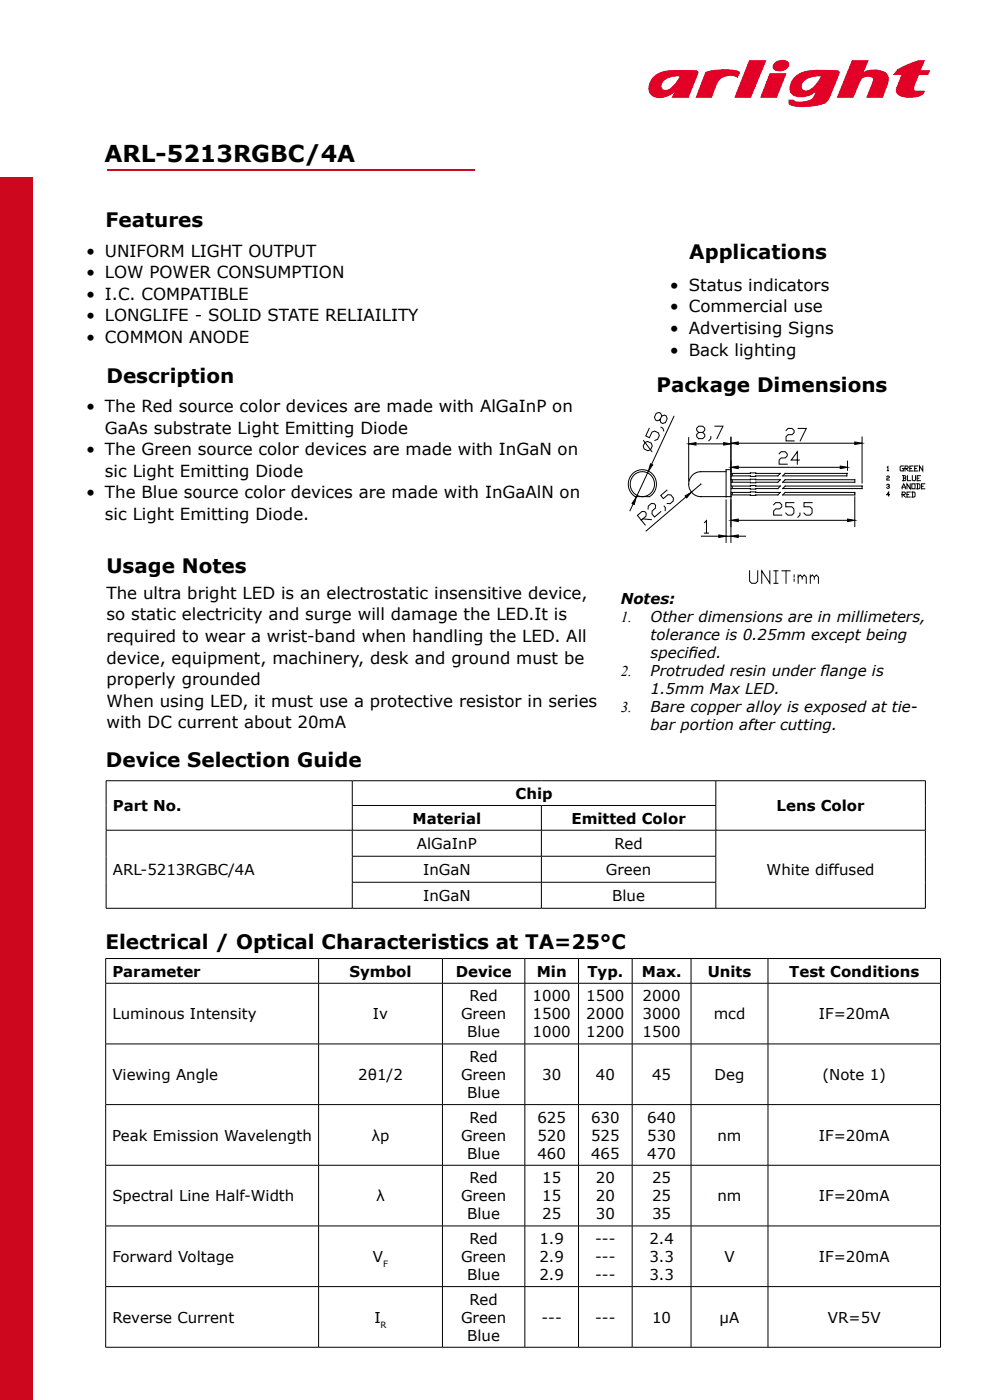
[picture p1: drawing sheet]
<svg xmlns="http://www.w3.org/2000/svg" width="210mm" height="297mm" viewBox="0 0 210 297" stroke-linecap="round" stroke-linejoin="round" font-family="sans-serif">
<defs><g id="words">
<text font-size="4.9" x="22.2" y="34.4">ARL-5213RGBC/4A</text>
<g font-size="4.2">
<text x="22.4" y="48.2">Features</text>
<text x="146.2" y="55">Applications</text>
<text x="22.6" y="81.2">Description</text>
<text x="139.3" y="83.1">Package Dimensions</text>
<text x="22.6" y="121.5">Usage Notes</text>
<text x="22.5" y="162.7">Device Selection Guide</text>
<text x="22.4" y="201.2">Electrical / Optical Characteristics at TA=25°C</text>
</g>
<g font-size="3.5">
<text x="18.3" y="54.4">• UNIFORM LIGHT OUTPUT</text>
<text x="18.3" y="59">• LOW POWER CONSUMPTION</text>
<text x="18.3" y="63.6">• I.C. COMPATIBLE</text>
<text x="142.1" y="61.7">• Status indicators</text>
<text x="18.3" y="68.2">• LONGLIFE - SOLID STATE RELIAILITY</text>
<text x="142.1" y="66.3">• Commercial use</text>
<text x="142.1" y="70.9">• Advertising Signs</text>
<text x="18.3" y="72.8">• Co</text>
<text x="24.7" y="72.8">m</text>
<text x="24.7" y="72.8">o</text>
<text x="24.7" y="72.8">n</text>
<text x="40.1" y="72.8">An</text>
<text x="42.5" y="72.8">o</text>
<text x="42.5" y="72.8">d</text>
<text x="42.5" y="72.8">e</text>
<text x="142.1" y="75.4">• Back lighting</text>
<text x="18.3" y="87.4">• The Red source color devices are made with AlGaInP on</text>
<text x="22.3" y="92">GaAs substrate Light Emitting Diode</text>
<text x="18.3" y="96.6">• The Green source color devices are made with InGaN on</text>
<text x="22.3" y="101.2">sic Light Emitting Diode</text>
<text x="18.3" y="105.7">• The Blue source color devices are made with InGaAlN on</text>
<text x="22.3" y="110.3">sic Light Emitting Diode.</text>
<text x="22.6" y="127">The ultra bright LED is an electrostatic insensitive device,</text>
<text x="22.6" y="131.6">so static electricity and surge will damage the LED.It is</text>
<text x="22.6" y="136.2">required to wear a wrist-band when handling the LED. All</text>
<text x="22.6" y="140.8">device, equipment, machinery, desk and ground must be</text>
<text x="22.6" y="145.4">properly grounded</text>
<text x="22.6" y="150">When using LED, it must use a protective resistor in series</text>
<text x="22.6" y="154.5">with DC current about 20mA</text>
</g>
<g font-size="3.2">
<text x="131.7" y="128.1">Notes:</text>
<text x="131.7" y="131.9">1.</text>
<text x="138" y="131.9">Other dimensions are in millimeters,</text>
<text x="138" y="135.8">tolerance is 0.25mm except being</text>
<text x="131.7" y="143.4">2.</text>
<text x="138" y="139.6">specif</text>
<text x="138" y="143.4">Protruded resin under f</text>
<text x="146.1" y="139.6">ied.</text>
<text x="174.1" y="143.4">lange is</text>
<text x="138" y="147.2">1.5mm Max LED.</text>
<text x="131.7" y="151">3.</text>
<text x="138" y="151">Bare copper alloy is exposed at tie-</text>
<text x="138" y="154.8">bar portion after cutting.</text>
<text x="23.9" y="172.1">Part No.</text>
<text x="109.4" y="169.5">Chip</text>
<text x="164.7" y="172.1">Lens Color</text>
<text x="87.5" y="174.7">Material</text>
<text x="121.2" y="174.7">Emitted Color</text>
<text x="23.9" y="185.6">ARL-5213RGBC/4A</text>
<text x="88.4" y="180.1">AlGaInP</text>
<text x="89.7" y="185.6">InGaN</text>
<text x="128.5" y="185.6">Green</text>
<text x="130.3" y="180.1">Red</text>
<text x="162.6" y="185.6">White diffused</text>
<text x="89.7" y="191.1">InGaN</text>
<text x="129.9" y="191.1">Blue</text>
<text x="23.8" y="207.2">Parameter</text>
<text x="74.1" y="207.2">Symbol</text>
<text x="96.7" y="207.2">Device</text>
<text x="113.8" y="207.2">Min</text>
<text x="124.6" y="207.2">Typ.</text>
<text x="136.1" y="207.2">Max.</text>
<text x="150.1" y="207.2">Units</text>
<text x="167.4" y="207.2">Test Conditions</text>
<text x="99.6" y="212.4">Red</text>
<text x="113" y="212.4">1000</text>
<text x="124.4" y="212.4">1500</text>
<text x="136.3" y="212.4">2000</text>
<text x="23.8" y="216.2">Luminous Intensity</text>
<text x="79.1" y="216.2">Iv</text>
<text x="97.8" y="216.2">Green</text>
<text x="99.1" y="220.1">Blue</text>
<text x="113" y="216.2">1500</text>
<text x="113" y="220.1">1000</text>
<text x="124.4" y="216.2">2000</text>
<text x="124.4" y="220.1">1200</text>
<text x="136.3" y="216.2">3000</text>
<text x="136.3" y="220.1">1500</text>
<text x="151.4" y="216.2">mcd</text>
<text x="173.7" y="216.2">IF=20mA</text>
<text x="99.6" y="225.3">Red</text>
<text x="23.8" y="229.1">Viewing Angle</text>
<text x="76" y="229.1">2θ1/2</text>
<text x="97.8" y="229.1">Green</text>
<text x="99.1" y="232.9">Blue</text>
<text x="115" y="229.1">30</text>
<text x="126.4" y="229.1">40</text>
<text x="138.3" y="229.1">45</text>
<text x="151.6" y="229.1">Deg</text>
<text x="174.5" y="229.1">(Note 1)</text>
<text x="99.6" y="238.2">Red</text>
<text x="114" y="238.2">625</text>
<text x="125.4" y="238.2">630</text>
<text x="137.3" y="238.2">640</text>
<text x="23.8" y="242">Peak Emission Wavelength</text>
<text x="78.8" y="242">λp</text>
<text x="97.8" y="242">Green</text>
<text x="99.1" y="245.8">Blue</text>
<text x="114" y="242">520</text>
<text x="114" y="245.8">460</text>
<text x="125.4" y="242">525</text>
<text x="125.4" y="245.8">465</text>
<text x="137.3" y="242">530</text>
<text x="137.3" y="245.8">470</text>
<text x="152.2" y="242">nm</text>
<text x="173.7" y="242">IF=20mA</text>
<text x="99.6" y="251">Red</text>
<text x="115" y="251">15</text>
<text x="126.4" y="251">20</text>
<text x="138.3" y="251">25</text>
<text x="23.8" y="254.9">Spectral Line Half-Width</text>
<text x="79.8" y="254.9">λ</text>
<text x="97.8" y="254.9">Green</text>
<text x="115" y="254.9">15</text>
<text x="126.4" y="254.9">20</text>
<text x="138.3" y="254.9">25</text>
<text x="152.2" y="254.9">nm</text>
<text x="173.7" y="254.9">IF=20mA</text>
<text x="99.1" y="258.7">Blue</text>
<text x="99.6" y="263.9">Red</text>
<text x="114.4" y="263.9">1.9</text>
<text x="115" y="258.7">25</text>
<text x="126.2" y="263.9">---</text>
<text x="126.4" y="258.7">30</text>
<text x="137.7" y="263.9">2.4</text>
<text x="138.3" y="258.7">35</text>
<text x="23.8" y="267.7">Forward Voltage</text>
<text x="79.1" y="267.7">V</text>
<text x="97.8" y="267.7">Green</text>
<text x="114.4" y="267.7">2.9</text>
<text x="126.2" y="267.7">---</text>
<text x="137.7" y="267.7">3.3</text>
<text x="153.7" y="267.7">V</text>
<text x="173.7" y="267.7">IF=20mA</text>
<text x="99.1" y="271.5">Blue</text>
<text x="114.4" y="271.5">2.9</text>
<text x="126.2" y="271.5">---</text>
<text x="137.7" y="271.5">3.3</text>
<text x="23.8" y="280.6">Reverse Current</text>
<text x="79.4" y="280.6">I</text>
<text x="97.8" y="280.6">Green</text>
<text x="99.6" y="276.8">Red</text>
<text x="114.9" y="280.6">---</text>
<text x="126.2" y="280.6">---</text>
<text x="138.3" y="280.6">10</text>
<text x="152.6" y="280.6">µA</text>
<text x="175.6" y="280.6">VR=5V</text>
<text x="99.1" y="284.4">Blue</text>
</g>
<g font-size="1.9">
<text x="81.3" y="268.8">F</text>
<text x="80.7" y="281.7">R</text>
</g>
</g></defs>
<path d="M140.7 17.3a4.4 4.4 0 0 1 3.5-1.1 5.3 5.3 0 0 1-2.7 2.9 .97 .97 0 0 1-1.2-.6 .97 .97 0 0 1 .4-1.2zM138.5 16.4a2.75 2.75 0 0 0-.2 4 4.2 4.2 0 0 0 4.8-.9l-.7 1.3h3.6l2-5a.57 .57 0 0 0 .1-.6 .57 .57 0 0 0-.6-.3h-4.6a6 6 0 0 0-4.4 1.5zM149.6 15.3l-2.1 5.4h3.5l1-2.6a3 3 0 0 1 4.4-1.5l.6-1.2a3.1 3.1 0 0 0-2.7-.7h-1.1a9.2 9.2 0 0 0-3.6 .6zM158.9 12.8l-3.1 7.9h3.5l3.3-7.9zM163.2 15.6h3.7l-2.1 5.1h-3.6zM164.1 13.5a2.34 2.34 0 0 1 3.1-.4 1.35 1.35 0 0 1-1.3 2 1.81 1.81 0 0 1-2-.6v-.4zM170.6 17.2a5 5 0 0 1 3.6-1 5 5 0 0 1-3.3 3 1.04 1.04 0 0 1-.9-.8 1.04 1.04 0 0 1 .6-1.2zM168.5 16.4a3.4 3.4 0 0 0-.9 3.1 3.1 3.1 0 0 0 4 .8l1.4-.8a2.53 2.53 0 0 1-2.5 2 2.42 2.42 0 0 1-2.1-.3l-1.2-.1v.7l.2 .4a10.6 10.6 0 0 0 6.7 .1 2.5 2.5 0 0 0 1.9-1.5l2.1-5.3a.7 .7 0 0 0-1-.6h-.8a17.2 17.2 0 0 0-6.4 .5zM180.7 12.8h3.6l-1.1 2.4a4.8 4.8 0 0 1 4.9 .4 2.1 2.1 0 0 1 .2 2.3l-1 2.8h-3.6l1.3-3.2 .1-.9a1.72 1.72 0 0 0-2.7 .9l-1.4 3.2h-3.5zM190.2 14.9l-.8 1h1.8l-1 2.6a1.42 1.42 0 0 0 1.1 2 4.9 4.9 0 0 0 4.7-.7l.1-.6h-1.8h-.3l-.1-.5 1-2.8h2l.4-1h-2l.9-2.1a10 10 0 0 0-5.4 1.7z" fill="#e20026"/>
<path d="M0 37.8h7v259.2h-7z" fill="#cd071e"/>
<path d="M22.8 36h77.9" fill="none" stroke="#cd071e" stroke-width=".3"/>
<g fill="none" stroke="#000" stroke-width=".21">
<path d="M136.5 93.5l1.8 2.3M136.8 93.9l.6-.2 .8 .3 .2 .6-.4 .8-.6 .2-.8-.4-.2-.5zM137.5 99.9l-2.5 5.6M137.5 99.9h.1M137.7 90.9l-.7 1.6 .8 .4 .5-1.2 .6-.2 .8 .3 .2 .6-.4 .8-.6 .2M138 98.4l.4 .2-.9 1.3zM140.2 90.6l.4 .2 .2 .6M140.4 88.3l.5-.2 .4 .2 .2 .5-.3 .8-.6 .2-.4-.1-.2-.6 .4-.8-.2-.6-.4-.2-.6 .2-.4 .8 .2 .6 .4 .2 .6-.2M143 88.3l-4.8 10.2M146.1 94.2l1.5-.3v.5zM146.1 92.8v9.3M146.1 94.2h.1"/>
<path d="M147.6 94.2h5.9M149.1 91.7l.4 .5v.4l-.4 .5h-.9l-.4-.5v-.4l.4-.5h.9l.4-.4v-.4l-.4-.5h-.9l-.4 .5v.4l.4 .4M150.8 92.6v.5l-.4 .4M151.6 90.4h1.8l-1.3 2.7M153.5 93.9l1.5 .3-1.5 .2zM155 99.1l1.6-.2v.5zM155 94l1.6-.2v.5zM155 99.6h-1v5.8M155 92.7v22.4M156.6 99.1h21.6M156.6 94h24.7M165.3 96.3l.4-.5h.9l.4 .5v.4l-.4 .5h-.9l-.4 .4v.9h1.7"/>
<path d="M166.7 91.3l.5-.4h.8l.4 .4v.5l-.4 .4h-.8l-.5 .5v.8h1.7M169.3 90.9h1.7l-1.3 2.6M169.6 97.6h-1.8l1.3-1.8v2.7M178.2 98.9l1.6 .2-1.6 .3zM179.8 97.8v2M179.8 99.1h.1M181.3 93.8l1.6 .2-1.6 .3zM182.9 92.7v9.8M182.9 94h.1M188.2 99.1l.1-.1v.8M188.2 99.8h.3M191.6 98.9h-.5l-.2 .1v.7l.2 .2h.5v-.5h-.1"/>
<path d="M192 99.4h.5l.2-.4-.2-.1h-.5v1M192.1 99.4l.6 .5M193 99.4h.3M193.7 98.9h-.7v1h.7M194 99.4h.4M194.7 98.9h-.7v1h.7M195.7 98.9v1l-.6-1v1M134.2 100.4a3 3 0 0 1 4.5 .6 3 3 0 0 1-.9 4.4h-3.1a3.1 3.1 0 0 1-.5-5zM134.3 106.9l-.7 1.4M135 105.5h.1M135 105.5l-.5 1.5-.4-.2zM136 110.4l1-.9 .1-.6-.3-.3-.6-.1-1 .8 1.7 2.1"/>
<path d="M136.4 110.1l1.8 .1M137.5 108v-.6l.7-.6 .6 .1 .3 .3-.1 .6-.7 .6v.6l.5 .7 1.4-1.1M140.9 107.4l.2 .3v.6M141.5 104l-1.3 1.1 .5 .7 1-.9 .6 .1 .6 .7-.1 .6-.7 .6-.6-.1M145.3 105.2l1.4-.8-1 1.2zM145.5 105.4l-8.5 7.2M146.1 102.7h.1M146.7 104.4h.1M148.6 105.4h6.5M148.7 102.7l-2 1.7M148.7 102.7h.1M148.8 113.8h3.7"/>
<path d="M149.4 110.9l.5-.5v2.7M149.4 113.1h.9M152.5 113.5l1.5 .3-1.5 .2zM154 100.1h-5.3a2.65 2.65 0 0 0-2.6 2.6 2.65 2.65 0 0 0 2.6 2.7M154 106.1v9M154 113.8h1M155 113.8l1.6-.3v.5zM155 110.4l1.6-.3v.5zM155 104.4a.32 .32 0 0 1 .4 .3 .32 .32 0 0 1-.4 .3M155 100.4a.32 .32 0 0 1 .4 .3 .32 .32 0 0 1-.4 .3M155 103.1a.32 .32 0 0 1 .4 .3 .32 .32 0 0 1-.4 .3M155 101.7a.32 .32 0 0 1 .4 .3 .32 .32 0 0 1-.4 .4"/>
<path d="M155 102.7h.1M155 104.7h.1M155 100.7h.1M155 100h.1M155.2 103.1h10.3l-.5 .5h-9.8M155.2 104.5h4v-.1l6.3 .1-.5 .5h-9.8M155.2 100.4h4v-.1l6.3 .1-.5 .6h-4.7v.1l-5.1-.1M155.2 101.8h10.3l-.5 .5h-4.7v.1l-5.1-.1M156.6 113.8h1.5M156.6 110.4h23.2M164.1 107.1l.4-.5h.9l.4 .5v.4l-.4 .5h-.9l-.4 .4v.9h1.7M166.6 103.1h16.3v.5h-16.9z"/>
<path d="M166.6 101.8h14.7v.5h-15.3zM166.6 104.5h14.7v.5h-15.3zM166.6 100.4h13v.6h-13.6zM168.4 106.6h-1.7v.9h1.3l.4 .5v.8l-.4 .5h-.9l-.4-.5M169.7 108.8v.5l-.4 .4M172.3 106.6h-1.8v.9h1.3l.5 .5v.8l-.5 .5h-.8l-.5-.5M179.8 110.1l1.5 .3-1.5 .2zM179.8 100.4h.1M181.3 105.4v6.3M181.3 110.4h.1M181.3 104.7h.1M188.1 102.9l.1-.2 .5 .2-.3 .3"/>
<path d="M188.1 101.1l.1-.1 .5 .1-.2 .3-.4 .2v.2h.6M188.5 103.2l.2 .1-.2 .3-.4-.1M188.7 105h-.6l.4-.6v.8M191.4 103.7v-.4l.3-.7 .3 .7v.4M191.4 104.9h.5l.1-.3-.1-.2h-.5v1M191.4 103.3h.6M191.5 100.9h.5l.1 .2-.1 .3M191.5 104.9l.5 .5M191.6 101.4h.4l.1 .4-.1 .2h-.5M191.6 100.9v1.1M192.4 104.9h.3M192.5 100.9v1.1h.7"/>
<path d="M193.1 102.6v1.1l-.7-1.1v1.1M193.1 104.4h-.7v1h.7M193.4 104.4h.5l.2 .2v.7l-.2 .1h-.5M193.4 102.6h.7v1.1h-.7zM193.5 100.9v.9l.2 .2h.3l.2-.2v-.9M193.6 104.4v1M194.4 102.6h.6l.1 .2v.7l-.1 .2h-.6M194.6 101.4h.3M194.6 102.6v1.1M195.2 100.9h-.6v1.1h.6M195.5 103.2h.3M196.2 102.6h-.7v1.1h.7"/>
<path d="M159 121.1v2.2l.4 .4h.9l.4-.4v-2.2M163.3 121.1v2.6l-1.7-2.6v2.6M164.2 121.1h.8M164.2 123.7h.8M164.6 121.1v2.6M165.9 121.1h1.7M166.7 121.1v2.6M168.5 122v.4M168.5 122.9v.4M169.3 122.4l.4-.4 .5 .4v.5M169.3 122v1.7M170.2 122.4l.4-.4 .4 .4v1.3"/>
<path d="M171.9 122.4l.4-.4 .4 .4v.5M171.9 122v1.7M172.7 122.4l.5-.4 .4 .4v1.3M22.5 165.6h173.8M22.5 176.1h173.8M22.5 165.7v10.4M22.5 176.2v16.4M74.7 170.9h77.2M74.7 165.7v5.1M74.7 170.9v5.2M74.7 176.2v5.4M114.8 170.9v5.2"/>
<path d="M114.8 176.2v5.4M151.8 165.7v5.1M151.8 170.9v5.2M151.8 176.2v5.4M196.3 165.7v10.4M196.3 176.2v16.4M22.5 192.7h173.8M74.7 181.6h77.2M74.7 187.2h77.2M74.7 181.7v5.4M74.7 187.2v5.4M114.8 181.7v5.4"/>
<path d="M114.8 187.2v5.4M151.8 181.7v5.4M151.8 187.2v5.4M22.4 203.3h177.1M22.4 208.6h177.1M22.4 203.4v5.2M22.4 208.6v12.8M67.6 203.4v5.2M67.6 208.6v12.8M93.9 203.4v5.2M93.9 208.6v12.8M111.3 203.4v5.2"/>
<path d="M111.3 208.6v12.8M122.7 203.4v5.2M122.7 208.6v12.8M134.1 203.4v5.2M134.1 208.6v12.8M146.6 203.4v5.2M146.6 208.6v12.8M162.9 203.4v5.2M162.9 208.6v12.8M199.5 203.4v5.2M199.5 208.6v12.8M22.4 221.5h177.1"/>
<path d="M22.4 234.3h177.1M22.4 221.5v12.8M22.4 234.4v12.8M67.6 221.5v12.8M67.6 234.4v12.8M93.9 221.5v12.8M93.9 234.4v12.8M111.3 221.5v12.8M111.3 234.4v12.8M122.7 221.5v12.8M122.7 234.4v12.8M134.1 221.5v12.8"/>
<path d="M134.1 234.4v12.8M146.6 221.5v12.8M146.6 234.4v12.8M162.9 221.5v12.8M162.9 234.4v12.8M199.5 221.5v12.8M199.5 234.4v12.8M22.4 247.2h177.1M22.4 247.2v12.8M67.6 247.2v12.8M93.9 247.2v12.8M111.3 247.2v12.8"/>
<path d="M122.7 247.2v12.8M134.1 247.2v12.8M146.6 247.2v12.8M162.9 247.2v12.8M199.5 247.2v12.8M22.4 260.1h177.1M22.4 272.9h177.1M22.4 260.1v12.8M22.4 273v12.8M67.6 260.1v12.8M67.6 273v12.8M93.9 260.1v12.8"/>
<path d="M93.9 273v12.8M111.3 260.1v12.8M111.3 273v12.8M122.7 260.1v12.8M122.7 273v12.8M134.1 260.1v12.8M134.1 273v12.8M146.6 260.1v12.8M146.6 273v12.8M162.9 260.1v12.8M162.9 273v12.8M199.5 260.1v12.8"/>
<path d="M199.5 273v12.8M22.4 285.8h177.1"/>
<circle cx="136.2" cy="102.7" r="2.61"/>
</g>
<g fill="#000">
<path d="M138 98.4l.4 .2-.9 1.3zM146.1 94.2l1.5-.3v.5zM153.5 93.9l1.5 .3-1.5 .2zM155 99.1l1.6-.2v.5zM155 94l1.6-.2v.5zM178.2 98.9l1.6 .2-1.6 .3zM181.3 93.8l1.6 .2-1.6 .3zM135 105.5l-.5 1.5-.4-.2zM145.3 105.2l1.4-.8-1 1.2zM152.5 113.5l1.5 .3-1.5 .2zM155 113.8l1.6-.3v.5zM155 110.4l1.6-.3v.5z"/>
<path d="M179.8 110.1l1.5 .3-1.5 .2z"/>
</g>
<use href="#words"/>
</svg>
